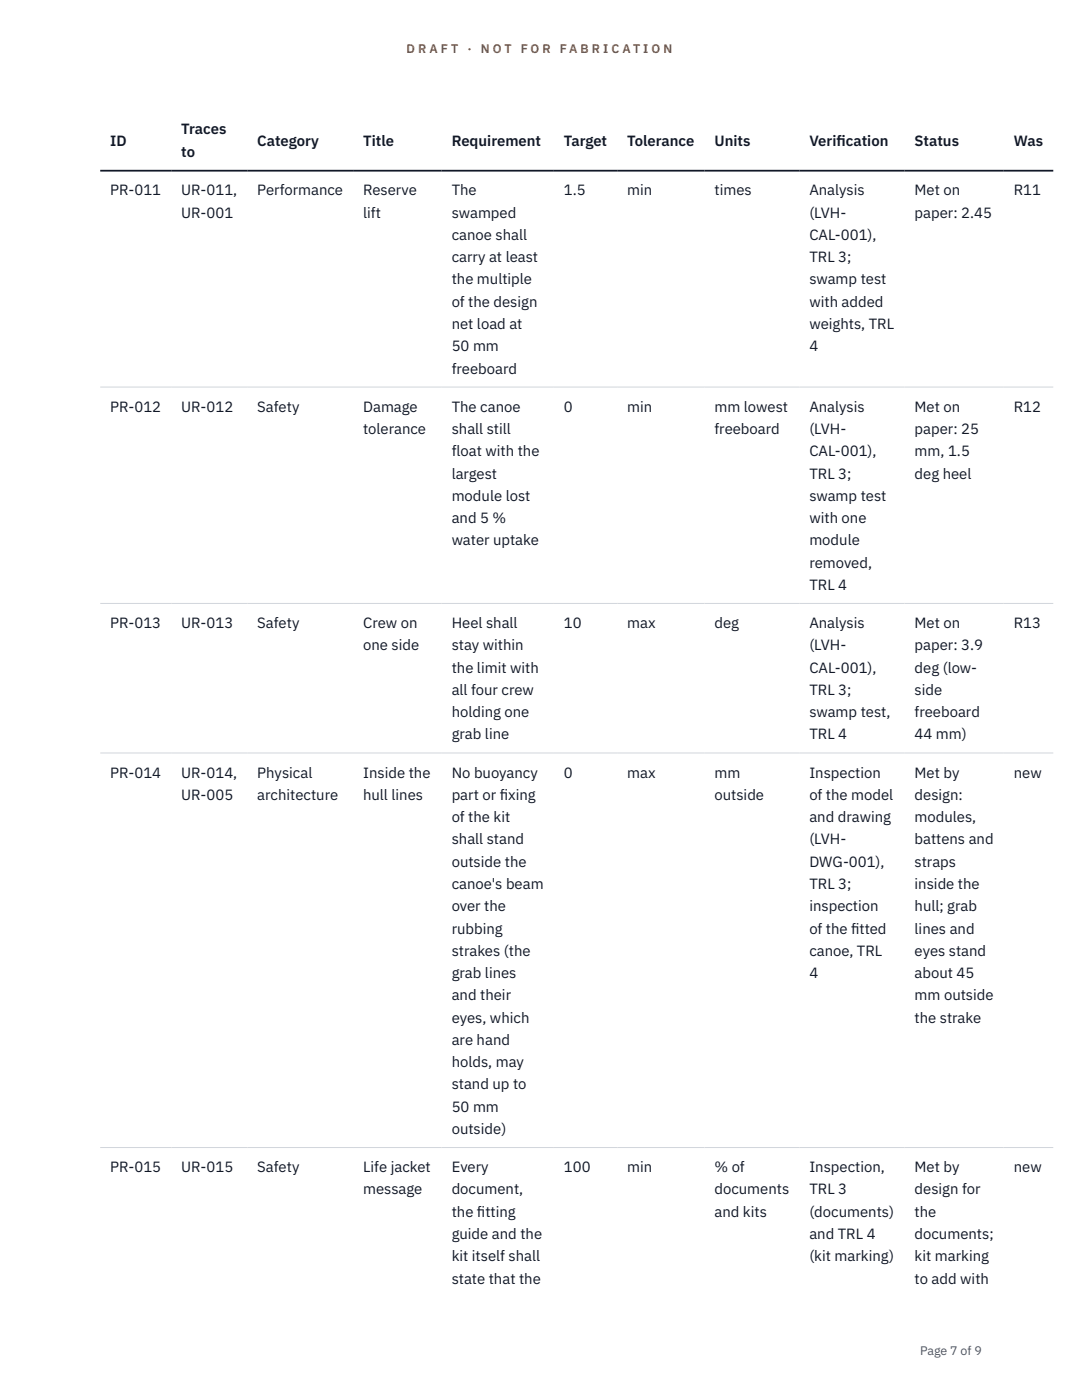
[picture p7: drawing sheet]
<svg xmlns="http://www.w3.org/2000/svg" width="216mm" height="279mm" viewBox="0 0 216 279" stroke-linecap="round" stroke-linejoin="round" font-family="sans-serif">
<defs><g id="words">
<g font-size="3" fill="#111827">
<text x="22" y="29.1">ID</text>
<text x="36.2" y="26.8">Traces</text>
<text x="51.3" y="29.1">Category</text>
<text x="72.5" y="29.1">Title</text>
<text x="90.1" y="29.1">Requirement</text>
<text x="112.5" y="29.1">Target</text>
<text x="125.2" y="29.1">Tolerance</text>
<text x="142.6" y="29.1">Units</text>
<text x="161.5" y="29.1">Verif</text>
<text x="166.9" y="29.1">ication</text>
<text x="182.5" y="29.1">Status</text>
<text x="202.3" y="29.1">Was</text>
<text x="36.2" y="31.3">to</text>
<text x="22" y="39">PR-011</text>
<text x="36.2" y="39">UR-011,</text>
<text x="51.3" y="39">Performance</text>
<text x="72.5" y="39">Reserve</text>
<text x="90.1" y="39">The</text>
<text x="112.5" y="39">1.5</text>
<text x="125.2" y="39">min</text>
<text x="142.6" y="39">times</text>
<text x="161.5" y="39">Analysis</text>
<text x="182.5" y="39">Met on</text>
<text x="202.3" y="39">R11</text>
<text x="36.2" y="43.4">UR-001</text>
<text x="72.5" y="43.4">lift</text>
<text x="90.1" y="43.4">swamped</text>
<text x="90.1" y="47.9">canoe shall</text>
<text x="161.5" y="43.4">(LVH-</text>
<text x="161.5" y="47.9">CAL-001),</text>
<text x="182.5" y="43.4">paper: 2.45</text>
<text x="90.1" y="52.3">carry at least</text>
<text x="161.5" y="52.3">TRL 3;</text>
<text x="90.1" y="56.8">the multiple</text>
<text x="161.5" y="56.8">swamp test</text>
<text x="90.1" y="61.2">of the design</text>
<text x="90.1" y="65.7">net load at</text>
<text x="161.5" y="61.2">with added</text>
<text x="161.5" y="65.7">weights, TRL</text>
<text x="90.1" y="70.1">50 mm</text>
<text x="161.5" y="70.1">4</text>
<text x="90.1" y="74.5">freeboard</text>
<text x="22" y="82.2">PR-012</text>
<text x="36.2" y="82.2">UR-012</text>
<text x="51.3" y="82.2">Safety</text>
<text x="72.5" y="82.2">Damage</text>
<text x="90.1" y="82.2">The canoe</text>
<text x="112.5" y="82.2">0</text>
<text x="125.2" y="82.2">min</text>
<text x="142.6" y="82.2">mm lowest</text>
<text x="161.5" y="82.2">Analysis</text>
<text x="182.5" y="82.2">Met on</text>
<text x="202.3" y="82.2">R12</text>
<text x="72.5" y="86.6">tolerance</text>
<text x="90.1" y="86.6">shall still</text>
<text x="142.6" y="86.6">freeboard</text>
<text x="161.5" y="86.6">(LVH-</text>
<text x="182.5" y="86.6">paper: 25</text>
<text x="90.1" y="91.1">float with the</text>
<text x="90.1" y="95.5">largest</text>
<text x="161.5" y="91.1">CAL-001),</text>
<text x="161.5" y="95.5">TRL 3;</text>
<text x="182.5" y="91.1">mm, 1.5</text>
<text x="182.5" y="95.5">deg heel</text>
<text x="90.1" y="99.9">module lost</text>
<text x="161.5" y="99.9">swamp test</text>
<text x="90.1" y="104.4">and 5 %</text>
<text x="161.5" y="104.4">with one</text>
<text x="90.1" y="108.8">water uptake</text>
<text x="161.5" y="108.8">module</text>
<text x="161.5" y="113.3">removed,</text>
<text x="161.5" y="117.7">TRL 4</text>
<text x="22" y="125.4">PR-013</text>
<text x="36.2" y="125.4">UR-013</text>
<text x="51.3" y="125.4">Safety</text>
<text x="72.5" y="125.4">Crew on</text>
<text x="90.1" y="125.4">Heel shall</text>
<text x="112.5" y="125.4">10</text>
<text x="125.2" y="125.4">max</text>
<text x="142.6" y="125.4">deg</text>
<text x="161.5" y="125.4">Analysis</text>
<text x="182.5" y="125.4">Met on</text>
<text x="202.3" y="125.4">R13</text>
<text x="72.5" y="129.8">one side</text>
<text x="90.1" y="129.8">stay within</text>
<text x="161.5" y="129.8">(LVH-</text>
<text x="182.5" y="129.8">paper: 3.9</text>
<text x="90.1" y="134.2">the limit with</text>
<text x="161.5" y="134.2">CAL-001),</text>
<text x="182.5" y="134.2">deg (low-</text>
<text x="90.1" y="138.7">all four crew</text>
<text x="90.1" y="143.1">holding one</text>
<text x="161.5" y="138.7">TRL 3;</text>
<text x="161.5" y="143.1">swamp test,</text>
<text x="182.5" y="138.7">side</text>
<text x="182.5" y="143.1">freeboard</text>
<text x="90.1" y="147.6">grab line</text>
<text x="161.5" y="147.6">TRL 4</text>
<text x="182.5" y="147.6">44 mm)</text>
<text x="22" y="155.2">PR-014</text>
<text x="36.2" y="155.2">UR-014,</text>
<text x="51.3" y="155.2">Physical</text>
<text x="72.5" y="155.2">Inside the</text>
<text x="90.1" y="155.2">No buoyancy</text>
<text x="112.5" y="155.2">0</text>
<text x="125.2" y="155.2">max</text>
<text x="142.6" y="155.2">mm</text>
<text x="161.5" y="155.2">Inspection</text>
<text x="182.5" y="155.2">Met by</text>
<text x="202.3" y="155.2">new</text>
<text x="36.2" y="159.6">UR-005</text>
<text x="51.3" y="159.6">architecture</text>
<text x="72.5" y="159.6">hull lines</text>
<text x="90.1" y="159.6">part or f</text>
<text x="99.7" y="159.6">ixing</text>
<text x="142.6" y="159.6">outside</text>
<text x="161.5" y="159.6">of the model</text>
<text x="182.5" y="159.6">design:</text>
<text x="90.1" y="164.1">of the kit</text>
<text x="161.5" y="164.1">and drawing</text>
<text x="182.5" y="164.1">modules,</text>
<text x="90.1" y="168.5">shall stand</text>
<text x="90.1" y="173">outside the</text>
<text x="161.5" y="168.5">(LVH-</text>
<text x="161.5" y="173">DWG-001),</text>
<text x="182.5" y="168.5">battens and</text>
<text x="182.5" y="173">straps</text>
<text x="90.1" y="177.4">canoe's beam</text>
<text x="161.5" y="177.4">TRL 3;</text>
<text x="182.5" y="177.4">inside the</text>
<text x="90.1" y="181.9">over the</text>
<text x="161.5" y="181.9">inspection</text>
<text x="182.5" y="181.9">hull; grab</text>
<text x="90.1" y="186.3">rubbing</text>
<text x="90.1" y="190.8">strakes (the</text>
<text x="161.5" y="186.3">of the f</text>
<text x="161.5" y="190.8">canoe, TRL</text>
<text x="169.8" y="186.3">itted</text>
<text x="182.5" y="186.3">lines and</text>
<text x="182.5" y="190.8">eyes stand</text>
<text x="90.1" y="195.2">grab lines</text>
<text x="161.5" y="195.2">4</text>
<text x="182.5" y="195.2">about 45</text>
<text x="90.1" y="199.6">and their</text>
<text x="182.5" y="199.6">mm outside</text>
<text x="90.1" y="204.1">eyes, which</text>
<text x="90.1" y="208.5">are hand</text>
<text x="182.5" y="204.1">the strake</text>
<text x="90.1" y="213">holds, may</text>
<text x="90.1" y="217.4">stand up to</text>
<text x="90.1" y="221.9">50 mm</text>
<text x="90.1" y="226.3">outside)</text>
<text x="22" y="233.9">PR-015</text>
<text x="36.2" y="233.9">UR-015</text>
<text x="51.3" y="233.9">Safety</text>
<text x="72.5" y="233.9">Life jacket</text>
<text x="90.1" y="233.9">Every</text>
<text x="112.5" y="233.9">100</text>
<text x="125.2" y="233.9">min</text>
<text x="142.6" y="233.9">% of</text>
<text x="161.5" y="233.9">Inspection,</text>
<text x="182.5" y="233.9">Met by</text>
<text x="202.3" y="233.9">new</text>
<text x="72.5" y="238.4">message</text>
<text x="90.1" y="238.4">document,</text>
<text x="142.6" y="238.4">documents</text>
<text x="161.5" y="238.4">TRL 3</text>
<text x="182.5" y="238.4">design for</text>
<text x="90.1" y="242.8">the f</text>
<text x="95.2" y="242.8">itting</text>
<text x="142.6" y="242.8">and kits</text>
<text x="161.5" y="242.8">(documents)</text>
<text x="182.5" y="242.8">the</text>
<text x="90.1" y="247.3">guide and the</text>
<text x="90.1" y="251.7">kit itself shall</text>
<text x="161.5" y="247.3">and TRL 4</text>
<text x="161.5" y="251.7">(kit marking)</text>
<text x="182.5" y="247.3">documents;</text>
<text x="182.5" y="251.7">kit marking</text>
<text x="90.1" y="256.2">state that the</text>
<text x="182.5" y="256.2">to add with</text>
</g>
<g font-size="2.5" fill="#b45309">
<text x="81.1" y="10.5">D R A F T</text>
<text x="93.3" y="10.5">·</text>
<text x="95.9" y="10.5">N O T</text>
<text x="103.9" y="10.5">F O R</text>
<text x="111.7" y="10.5">F A B R I C A T I O N</text>
</g>
<text font-size="2.5" fill="#4b5563" x="183.6" y="270.3">Page 7 of 9</text>
</g></defs>
<path d="M20 77.2h190.2M20 120.4h190.2M20 150.3h190.2M20 229h190.2" fill="none" stroke="#d1d5db" stroke-width=".2"/>
<path d="M20 34.1h190.2" fill="none" stroke="#111827" stroke-width=".35"/>
<use href="#words"/>
</svg>
